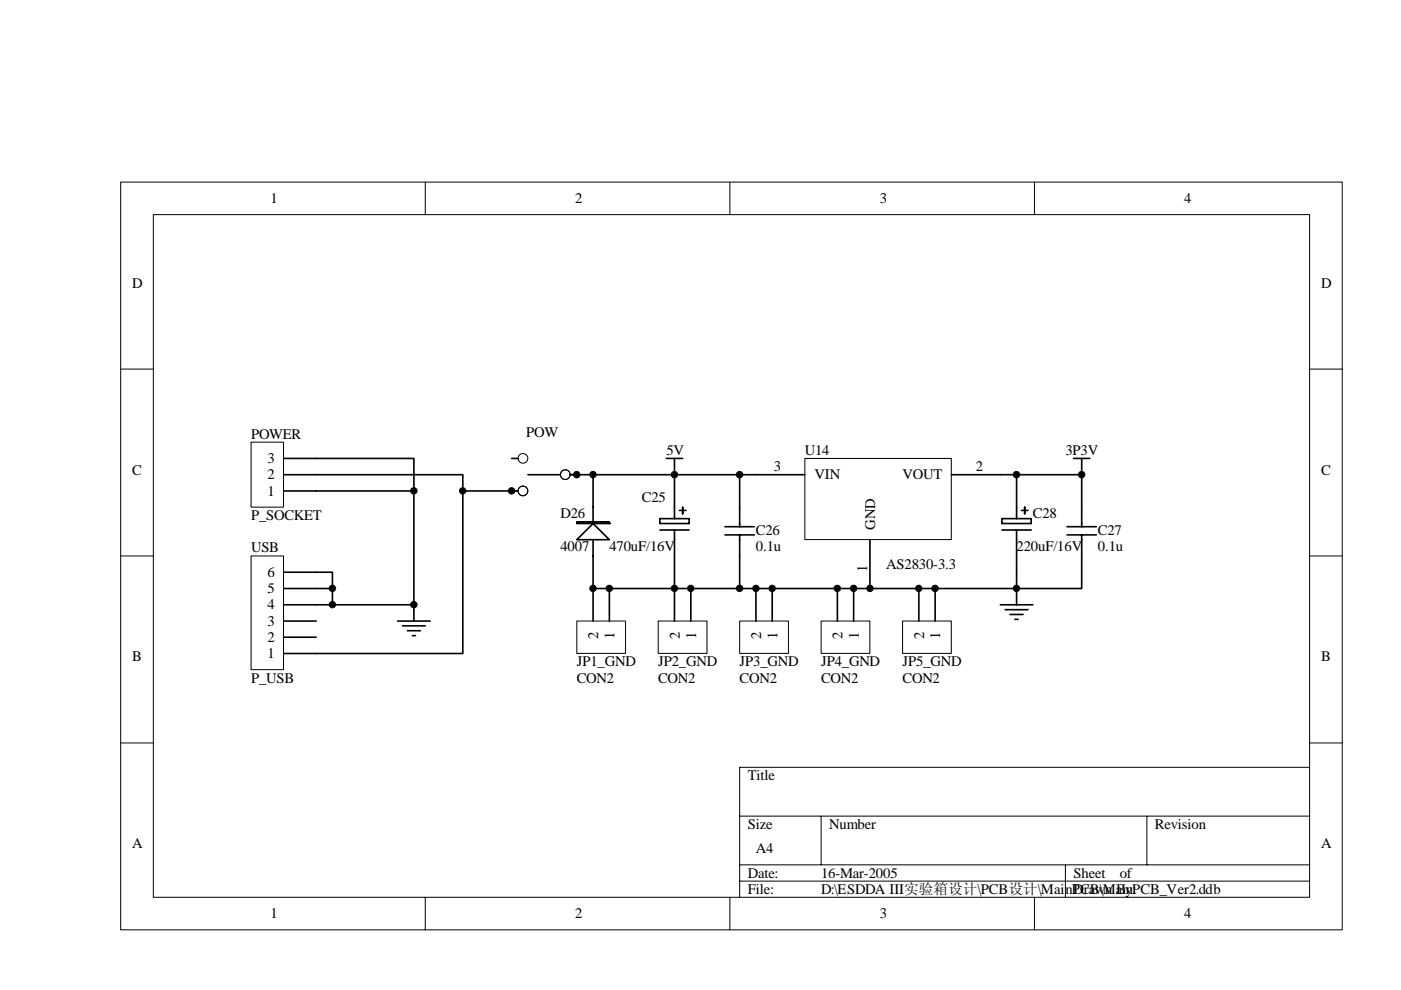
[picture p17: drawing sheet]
<svg xmlns="http://www.w3.org/2000/svg" width="297mm" height="210mm" viewBox="0 0 297 210" stroke-linecap="round" stroke-linejoin="round" font-family="sans-serif">
<defs><g id="words">
<g font-size="3.1">
<text x="57.4" y="43">1</text>
<text x="121.9" y="43">2</text>
<text x="186.5" y="43">3</text>
<text x="251.1" y="43">4</text>
<text x="28" y="61">D</text>
<text x="280.1" y="61">D</text>
<text x="53.2" y="93">POWER</text>
<text x="111.6" y="92.7">POW</text>
<text x="28" y="100.6">C</text>
<text x="56.7" y="101.6">2</text>
<text x="56.7" y="98.2">3</text>
<text x="141.3" y="96.5">5V</text>
<text x="164.1" y="99.9">3</text>
<text x="170.6" y="96.5">U14</text>
<text x="172.7" y="101.6">VIN</text>
<text x="191.4" y="101.6">VOUT</text>
<text x="206.9" y="99.9">2</text>
<text x="225.9" y="96.5">3P3V</text>
<text x="280.1" y="100.6">C</text>
<text x="56.7" y="105.1">1</text>
<text x="136.1" y="106.5">C25</text>
<text x="53.2" y="110.3">P_SOCKET</text>
<text x="118.8" y="109.9">D26</text>
<text x="160.3" y="113.3">C26</text>
<text x="185.6" y="112.4" transform="rotate(-90 185.6 112.4)">GND</text>
<text x="219" y="109.9">C28</text>
<text x="232.8" y="113.3">C27</text>
<text x="53.2" y="117.1">USB</text>
<text x="118.8" y="116.8">4007</text>
<text x="129.2" y="116.8">470uF/16V</text>
<text x="160.3" y="116.8">0.1u</text>
<text x="215.5" y="116.8">220uF/16V</text>
<text x="232.8" y="116.8">0.1u</text>
<text x="56.7" y="125.8">5</text>
<text x="56.7" y="122.3">6</text>
<text x="183.8" y="121.3" transform="rotate(-90 183.8 121.3)">1</text>
<text x="187.9" y="120.6">AS2830-3.3</text>
<text x="56.7" y="129.2">4</text>
<text x="56.7" y="136.1">2</text>
<text x="56.7" y="132.7">3</text>
<text x="126.8" y="135.5" transform="rotate(-90 126.8 135.5)">2</text>
<text x="130.3" y="135.5" transform="rotate(-90 130.3 135.5)">1</text>
<text x="144.1" y="135.5" transform="rotate(-90 144.1 135.5)">2</text>
<text x="147.6" y="135.5" transform="rotate(-90 147.6 135.5)">1</text>
<text x="161.4" y="135.5" transform="rotate(-90 161.4 135.5)">2</text>
<text x="164.8" y="135.5" transform="rotate(-90 164.8 135.5)">1</text>
<text x="178.6" y="135.5" transform="rotate(-90 178.6 135.5)">2</text>
<text x="182.1" y="135.5" transform="rotate(-90 182.1 135.5)">1</text>
<text x="195.9" y="135.5" transform="rotate(-90 195.9 135.5)">2</text>
<text x="199.4" y="135.5" transform="rotate(-90 199.4 135.5)">1</text>
<text x="28" y="140.2">B</text>
<text x="56.7" y="139.6">1</text>
<text x="122.3" y="141.3">JP1_GND</text>
<text x="139.5" y="141.3">JP2_GND</text>
<text x="156.8" y="141.3">JP3_GND</text>
<text x="174.1" y="141.3">JP4_GND</text>
<text x="191.4" y="141.3">JP5_GND</text>
<text x="280.1" y="140.2">B</text>
<text x="53.2" y="144.7">P_USB</text>
<text x="122.3" y="144.7">CON2</text>
<text x="139.5" y="144.7">CON2</text>
<text x="156.8" y="144.7">CON2</text>
<text x="174.1" y="144.7">CON2</text>
<text x="191.4" y="144.7">CON2</text>
<text x="158.6" y="165.4">Title</text>
<text x="28" y="179.9">A</text>
<text x="158.6" y="175.7">Size</text>
<text x="175.8" y="175.7">Number</text>
<text x="244.9" y="175.7">Revision</text>
<text x="280.1" y="179.9">A</text>
<text x="160.3" y="180.9">A4</text>
<text x="158.6" y="186.1">Date:</text>
<text x="158.6" y="189.5">File:</text>
<text x="174.1" y="186.1">16-Mar-2005</text>
<text x="174.1" y="189.5">D:\ESDDA III实验箱设计\PCB设计\MainPCB\MainPCB_Ver2.ddb</text>
<text x="227.6" y="186.1">Sheet</text>
<text x="227.6" y="189.5">Drawn By:</text>
<text x="237.4" y="186.1">of</text>
<text x="57.4" y="194.7">1</text>
<text x="121.9" y="194.7">2</text>
<text x="186.5" y="194.7">3</text>
<text x="251.1" y="194.7">4</text>
</g>
</g></defs>
<g fill="none" stroke="#000" stroke-width=".21">
<path d="M25.6 38.6h259v158.5h-259zM90.2 38.6v6.9M154.7 38.6v6.9M219.3 38.6v6.9M32.5 45.5h245.2v144.7h-245.2zM25.6 78.3h6.9M277.7 78.3h6.9M25.6 117.9h6.9M277.7 117.9h6.9M25.6 157.5h6.9M277.7 157.5h6.9M156.8 173h120.9"/>
<path d="M174.1 173v10.4M243.2 173v10.4M277.7 162.7h-120.9v27.6M90.2 190.3v6.9M154.7 190.3v6.9M156.8 183.4h120.9M156.8 186.8h120.9M219.3 190.3v6.9M225.9 183.4v6.9"/>
</g>
<path d="M53.3 93.8h6.8v13.7h-6.8z" fill="#fff"/>
<path d="M53.2 93.7h6.9v13.8h-6.9z" fill="none" stroke="#000" stroke-width=".21"/>
<path d="M60.1 97.2h6.9M60.1 104.1h27.7M60.1 100.6h6.9M108.5 104.1h-10.4v34.5h-31.1M125.7 100.6v24.2M84.3 131.7h6.9M85.3 132.7h4.9M86.4 133.7h2.7M87.4 134.8h.7M87.8 128.2v3.5" fill="none" stroke="#000" stroke-width=".35"/>
<g fill="#fff" stroke="#000" stroke-width=".35">
<path d="M122.3 114.4l3.4-3.4 3.5 3.4z"/>
<path d="M122.3 110.6v.4h6.9v-.4z" fill-rule="evenodd"/>
</g>
<path d="M53.3 117.9h6.8v24.1h-6.8z" fill="#fff"/>
<path d="M53.2 117.9h6.9v24.1h-6.9z" fill="none" stroke="#000" stroke-width=".21"/>
<path d="M60.1 121.3h10.4v6.9M60.1 138.6h6.9M60.1 135.1h6.9M60.1 131.7h6.9M60.1 128.2h6.9M60.1 124.8h10.4M212.1 128.2h6.9M213.1 129.3h4.8M214.1 130.3h2.8M215.2 131.3h.7M215.5 124.8v3.4" fill="none" stroke="#000" stroke-width=".35"/>
<path d="M170.7 97.2h31v17.2h-31z" fill="#fff"/>
<g fill="none" stroke="#000" stroke-width=".21">
<path d="M170.6 97.2h31.1v17.2h-31.1z"/>
<circle cx="110.9" cy="97.2" r="1.03"/>
<circle cx="110.9" cy="104.1" r="1.03"/>
<circle cx="119.8" cy="100.6" r="1.03"/>
</g>
<g fill="none" stroke="#000" stroke-width=".35">
<path d="M108.5 97.2h1.4M141.3 97.2h3.4M143 97.2v12.8M227.6 97.2h3.5M229.3 97.2v14.5M108.5 104.1h1.4M111.9 100.6h6.9M120.9 100.6h49.7M139.9 110h6.2v1h-6.2zM139.9 112.4h6.2M143 112.4v12.4M144 108.2h1.4"/>
<path d="M144.7 107.5v1.4M153.7 113.4h6.2M153.7 111.7h6.2M156.8 100.6v11.1M156.8 113.4v11.4M184.4 114.4v10.4M201.7 100.6h27.6M212.4 112.4h6.2M212.4 110h6.2v1h-6.2zM215.5 100.6v9.4M215.5 112.4v12.4M216.6 108.2h1.3"/>
<path d="M217.3 107.5v1.4M226.2 113.4h6.2M226.2 111.7h6.2M229.3 113.4v11.4h-44.9M125.7 124.8h58.7"/>
</g>
<path d="M122.3 131.7h10.3v6.8h-10.3z" fill="#fff"/>
<path d="M122.3 131.7h10.3v6.8h-10.3z" fill="none" stroke="#000" stroke-width=".21"/>
<path d="M125.7 124.8v6.9M129.2 124.8v6.9" fill="none" stroke="#000" stroke-width=".35"/>
<g fill="#000" stroke="#000" stroke-width=".21">
<circle cx="108.5" cy="104.1" r=".69"/>
<circle cx="122.3" cy="100.6" r=".68"/>
<circle cx="125.7" cy="100.6" r=".68"/>
<circle cx="143" cy="100.6" r=".68"/>
<circle cx="156.8" cy="100.6" r=".69"/>
<circle cx="215.5" cy="100.6" r=".68"/>
<circle cx="229.3" cy="100.6" r=".68"/>
<circle cx="70.5" cy="124.8" r=".68"/>
<circle cx="156.8" cy="124.8" r=".69"/>
</g>
<path d="M139.6 131.7h10.3v6.8h-10.3z" fill="#fff"/>
<path d="M139.5 131.7h10.4v6.8h-10.4z" fill="none" stroke="#000" stroke-width=".21"/>
<path d="M143 124.8v6.9M146.5 124.8v6.9" fill="none" stroke="#000" stroke-width=".35"/>
<g fill="#000" stroke="#000" stroke-width=".21">
<circle cx="125.7" cy="124.8" r=".68"/>
<circle cx="129.2" cy="124.8" r=".69"/>
<circle cx="143" cy="124.8" r=".68"/>
<circle cx="146.4" cy="124.8" r=".68"/>
</g>
<path d="M156.8 131.7h10.4v6.8h-10.4z" fill="#fff"/>
<path d="M156.8 131.7h10.4v6.8h-10.4z" fill="none" stroke="#000" stroke-width=".21"/>
<path d="M160.3 124.8v6.9M163.7 124.8v6.9" fill="none" stroke="#000" stroke-width=".35"/>
<g fill="#000" stroke="#000" stroke-width=".21">
<circle cx="160.3" cy="124.8" r=".68"/>
<circle cx="163.7" cy="124.8" r=".68"/>
</g>
<path d="M174.1 131.7h10.3v6.8h-10.3z" fill="#fff"/>
<path d="M174.1 131.7h10.3v6.8h-10.3z" fill="none" stroke="#000" stroke-width=".21"/>
<path d="M177.5 124.8v6.9M181 124.8v6.9" fill="none" stroke="#000" stroke-width=".35"/>
<g fill="#000" stroke="#000" stroke-width=".21">
<circle cx="177.5" cy="124.8" r=".68"/>
<circle cx="181" cy="124.8" r=".68"/>
<circle cx="184.4" cy="124.8" r=".68"/>
<circle cx="215.5" cy="124.8" r=".68"/>
</g>
<path d="M191.4 131.7h10.3v6.8h-10.3z" fill="#fff"/>
<path d="M191.4 131.7h10.3v6.8h-10.3z" fill="none" stroke="#000" stroke-width=".21"/>
<path d="M67 97.2h20.8v31h-20.8M67 100.6h31.1v3.5M194.8 124.8v6.9M198.3 124.8v6.9" fill="none" stroke="#000" stroke-width=".35"/>
<g fill="#000" stroke="#000" stroke-width=".21">
<circle cx="87.7" cy="104.1" r=".69"/>
<circle cx="98.1" cy="104.1" r=".68"/>
<circle cx="70.5" cy="128.2" r=".68"/>
<circle cx="87.7" cy="128.2" r=".69"/>
<circle cx="194.8" cy="124.8" r=".68"/>
<circle cx="198.3" cy="124.8" r=".68"/>
</g>
<use href="#words"/>
</svg>
